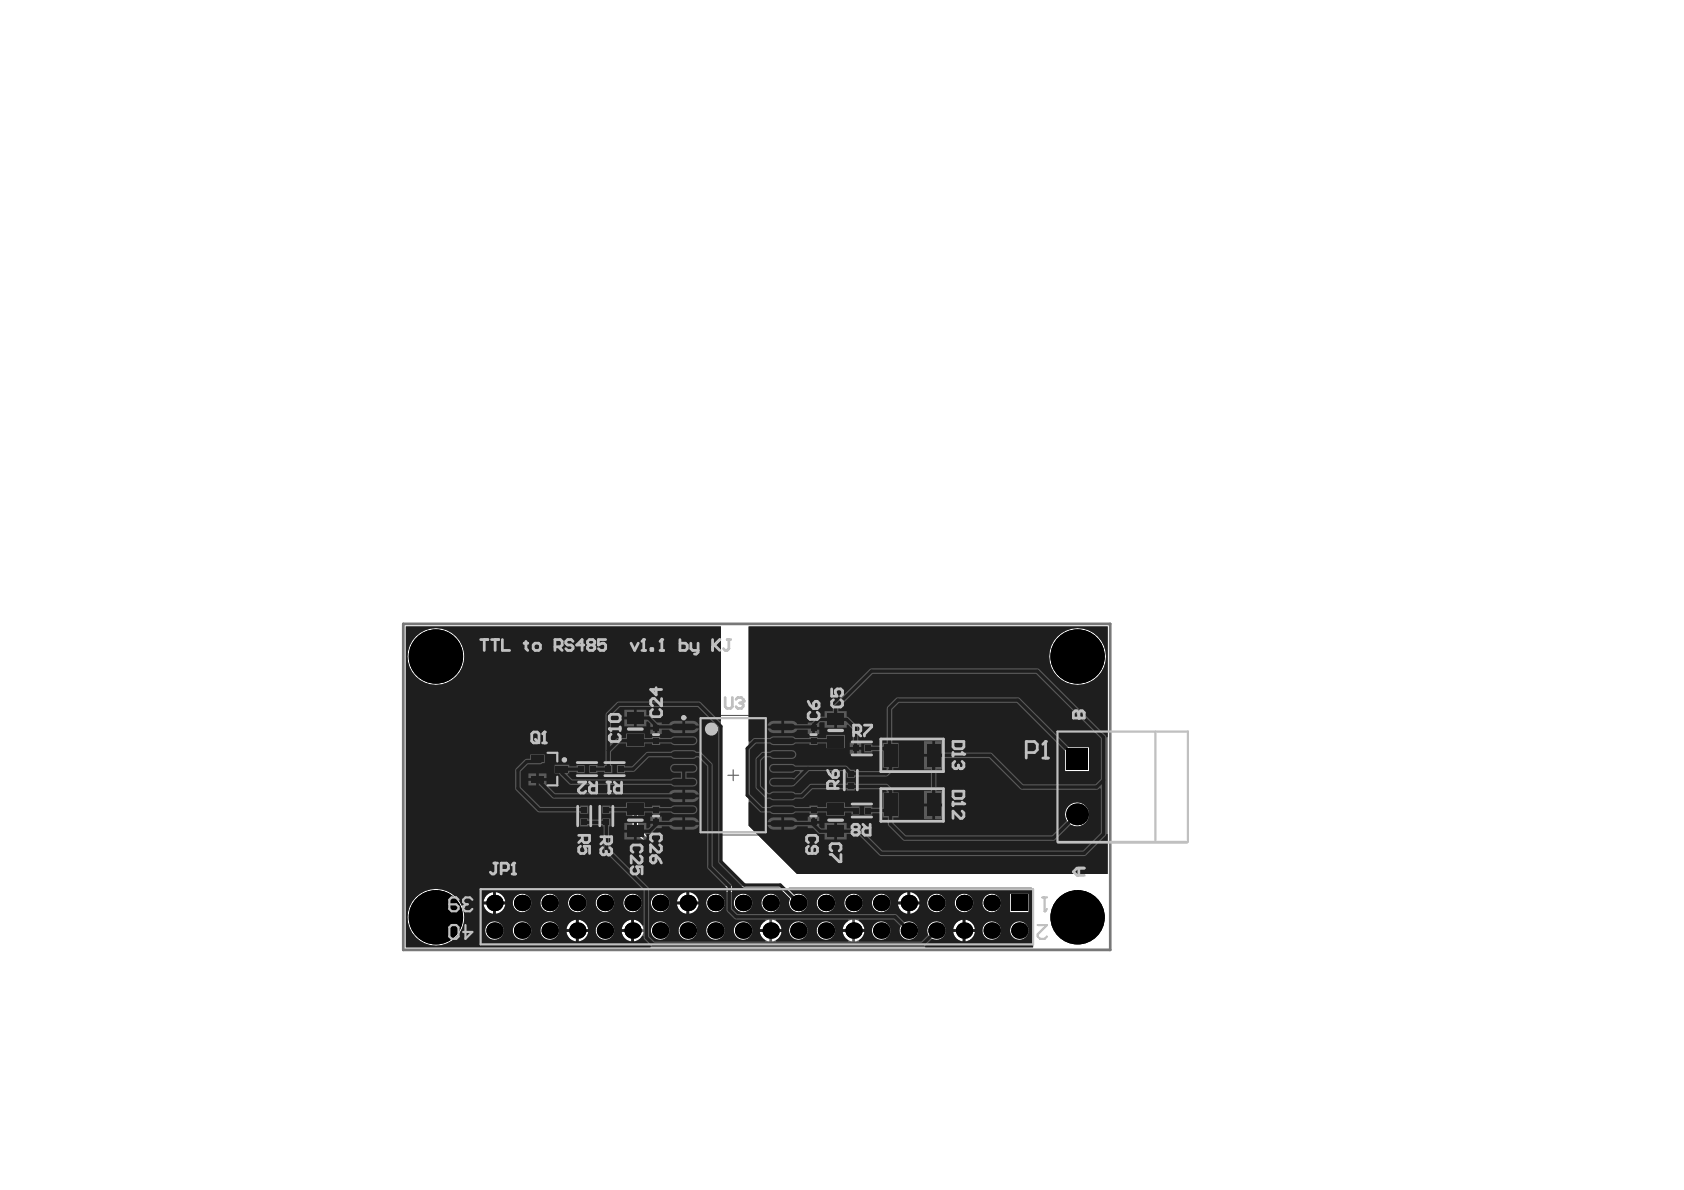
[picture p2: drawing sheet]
<svg xmlns="http://www.w3.org/2000/svg" width="297mm" height="210mm" viewBox="0 0 297 210" stroke-linecap="round" stroke-linejoin="round" font-family="sans-serif">
<g fill="none" stroke="#5a5a5a" stroke-width=".19">
<path d="M93.2 132.3h7.5v6.7h-7.5zM95.6 132.8h2.7v5.7h-2.7zM96 135.7h1.9M97 134.7v1.9M117.9 126.2h22.8v21.1h-22.8zM122.1 126.7h14.4v20.1h-14.4zM128.4 136.7h1.9M129.3 135.8v1.9"/>
<circle cx="123.9" cy="128.4" r=".96"/>
</g>
<path d="M71.1 110.1h124.7v57.4h-124.7z" fill="none" stroke="#787878" stroke-width=".49"/>
<g fill="#5a5a5a">
<path d="M132 110.5h63.4v43.7h-54.8l-8.6-8.6zM185.1 115.8a5 5 0 0 0 10 0 5 5 0 0 0-10 0zM187.9 131.8v4.2h4.2v-4.2zM187.9 143.6a2.13 2.13 0 0 0 4.2 0 2.13 2.13 0 0 0-4.2 0z"/>
<path d="M71.6 110.5h55.6v41.5l4.1 4.1-.1 .3h-8.2l-10.4-10.5v-3a.54 .54 0 0 0-.5-.7 .54 .54 0 0 0-.5 .7v3.2l.1 .4 10.9 10.8h15.6l1.2 1.2a1.64 1.64 0 0 0 1.2 2.4 1.64 1.64 0 0 0 1.8-1.9 1.64 1.64 0 0 0-2.3-1.2l-1-1v-.2h42.9l.2 .2v10.3h-110.6zM71.9 115.8a5 5 0 0 0 10 0 5 5 0 0 0-10 0zM87.5 157.4v1.6h1.6a1.86 1.86 0 0 0-1.6-1.6zM121.6 157.4v1.6h1.6a1.86 1.86 0 0 0-1.6-1.6zM160.5 157.4v1.6h1.7a1.86 1.86 0 0 0-1.7-1.6zM119.9 157.9l-.3 .4-.2 .7h1.7v-1.6l-.7 .2zM158.9 157.9l-.3 .4-.2 .7h1.7v-1.6l-.8 .2zM85.8 157.9l-.3 .4-.2 .7h1.7v-1.6l-.8 .2zM178.2 157.6v3.3h3.2v-3.3zM173.3 159.3a1.65 1.65 0 0 0 3.3 0 1.65 1.65 0 0 0-3.3 0zM168.4 159.3a1.65 1.65 0 0 0 3.3 0 1.65 1.65 0 0 0-3.3 0zM163.5 159.3a1.65 1.65 0 0 0 3.3 0 1.65 1.65 0 0 0-3.3 0zM153.8 159.3a1.65 1.65 0 0 0 3.3 0 1.65 1.65 0 0 0-3.3 0zM148.9 159.3a1.65 1.65 0 0 0 3.3 0 1.65 1.65 0 0 0-3.3 0zM144 159.3a1.65 1.65 0 0 0 3.3 0 1.65 1.65 0 0 0-3.3 0zM134.3 159.3a1.65 1.65 0 0 0 3.3 0 1.65 1.65 0 0 0-3.3 0zM129.4 159.3a1.65 1.65 0 0 0 3.3 0 1.65 1.65 0 0 0-3.3 0zM124.6 159.3a1.64 1.64 0 0 0 3.2 0 1.64 1.64 0 0 0-3.2 0zM114.8 159.3a1.65 1.65 0 0 0 3.3 0 1.65 1.65 0 0 0-3.3 0zM109.9 159.3a1.65 1.65 0 0 0 3.3 0 1.65 1.65 0 0 0-3.3 0zM105.1 159.3a1.64 1.64 0 0 0 3.2 0 1.64 1.64 0 0 0-3.2 0zM100.2 159.3a1.65 1.65 0 0 0 3.3 0 1.65 1.65 0 0 0-3.3 0zM95.3 159.3a1.65 1.65 0 0 0 3.3 0 1.65 1.65 0 0 0-3.3 0zM90.4 159.3a1.65 1.65 0 0 0 3.3 0 1.65 1.65 0 0 0-3.3 0zM158.4 159.5a1.87 1.87 0 0 0 1.7 1.7v-1.7zM119.4 159.5a1.87 1.87 0 0 0 1.7 1.7v-1.7zM87.5 159.5v1.7a1.86 1.86 0 0 0 1.6-1.7zM85.3 159.5a1.87 1.87 0 0 0 1.7 1.7v-1.7zM160.5 159.5v1.7a1.86 1.86 0 0 0 1.7-1.7zM121.6 159.5v1.7a1.86 1.86 0 0 0 1.6-1.7zM111.8 162.2v1.7h1.7a1.86 1.86 0 0 0-1.7-1.7zM102.1 162.2v1.7h1.6a1.86 1.86 0 0 0-1.6-1.7zM170.3 162.2v1.7h1.7a1.86 1.86 0 0 0-1.7-1.7zM150.8 162.2v1.7h1.7a1.86 1.86 0 0 0-1.7-1.7zM136.2 162.2v1.7h1.7a1.86 1.86 0 0 0-1.7-1.7zM168.7 162.8l-.3 .4-.3 .7h1.7v-1.7l-.7 .3zM149.2 162.8l-.3 .4-.3 .7h1.7v-1.7l-.7 .3zM134.6 162.8l-.3 .4-.3 .7h1.7v-1.7l-.7 .3zM110.2 162.8l-.3 .4-.2 .7h1.6v-1.7l-.7 .3zM100.5 162.8l-.3 .4-.3 .7h1.7v-1.7l-.7 .3zM178.2 164.1a1.64 1.64 0 0 0 3.2 0 1.64 1.64 0 0 0-3.2 0zM173.3 164.1a1.65 1.65 0 0 0 3.3 0 1.65 1.65 0 0 0-3.3 0zM163.5 164.1a1.65 1.65 0 0 0 3.3 0 1.65 1.65 0 0 0-3.3 0zM158.7 164.1a1.64 1.64 0 0 0 3.2 0 1.64 1.64 0 0 0-3.2 0zM153.8 164.1a1.65 1.65 0 0 0 3.3 0 1.65 1.65 0 0 0-3.3 0zM144 164.1a1.65 1.65 0 0 0 3.3 0 1.65 1.65 0 0 0-3.3 0zM139.2 164.1a1.65 1.65 0 0 0 3.3 0 1.65 1.65 0 0 0-3.3 0zM129.4 164.1a1.65 1.65 0 0 0 3.3 0 1.65 1.65 0 0 0-3.3 0zM124.6 164.1a1.64 1.64 0 0 0 3.2 0 1.64 1.64 0 0 0-3.2 0zM119.7 164.1a1.65 1.65 0 0 0 3.3 0 1.65 1.65 0 0 0-3.3 0zM114.8 164.1a1.65 1.65 0 0 0 3.3 0 1.65 1.65 0 0 0-3.3 0zM105.1 164.1a1.64 1.64 0 0 0 3.2 0 1.64 1.64 0 0 0-3.2 0zM95.3 164.1a1.65 1.65 0 0 0 3.3 0 1.65 1.65 0 0 0-3.3 0zM90.4 164.1a1.65 1.65 0 0 0 3.3 0 1.65 1.65 0 0 0-3.3 0zM85.6 164.1a1.65 1.65 0 0 0 3.3 0 1.65 1.65 0 0 0-3.3 0zM168.1 164.4a1.87 1.87 0 0 0 1.7 1.7v-1.7zM148.6 164.4a1.87 1.87 0 0 0 1.7 1.7v-1.7zM134 164.4a1.87 1.87 0 0 0 1.7 1.7v-1.7zM111.8 164.4v1.7a1.86 1.86 0 0 0 1.7-1.7zM102.1 164.4v1.7a1.86 1.86 0 0 0 1.6-1.7zM109.7 164.4a1.87 1.87 0 0 0 1.6 1.7v-1.7zM99.9 164.4a1.87 1.87 0 0 0 1.7 1.7v-1.7zM170.3 164.4v1.7a1.86 1.86 0 0 0 1.7-1.7zM150.8 164.4v1.7a1.86 1.86 0 0 0 1.7-1.7zM136.2 164.4v1.7a1.86 1.86 0 0 0 1.7-1.7zM71.9 161.8a5 5 0 0 0 10 0 5 5 0 0 0-10 0z"/>
</g>
<path d="M112.1 142.7v3.4l10.7 10.7h15.6l2.4 2.5" fill="none" stroke="#5a5a5a" stroke-width=".58"/>
<g fill="#000">
<circle cx="76.9" cy="115.8" r="4.8"/>
<circle cx="190.1" cy="115.8" r="4.8"/>
<circle cx="87.2" cy="159.3" r="1.44"/>
<circle cx="92.1" cy="159.3" r="1.44"/>
<circle cx="97" cy="159.3" r="1.44"/>
<circle cx="101.8" cy="159.3" r="1.44"/>
<circle cx="106.7" cy="159.3" r="1.44"/>
<circle cx="111.6" cy="159.3" r="1.44"/>
<circle cx="112.1" cy="142.7" r=".34"/>
<circle cx="116.5" cy="159.3" r="1.44"/>
<circle cx="121.3" cy="159.3" r="1.44"/>
<circle cx="126.2" cy="159.3" r="1.44"/>
<circle cx="131.1" cy="159.3" r="1.44"/>
<circle cx="135.9" cy="159.3" r="1.44"/>
<circle cx="140.8" cy="159.3" r="1.44"/>
<circle cx="145.7" cy="159.3" r="1.44"/>
<circle cx="150.6" cy="159.3" r="1.44"/>
<circle cx="155.4" cy="159.3" r="1.44"/>
<circle cx="160.3" cy="159.3" r="1.44"/>
<circle cx="165.2" cy="159.3" r="1.44"/>
<circle cx="170.1" cy="159.3" r="1.44"/>
<circle cx="174.9" cy="159.3" r="1.44"/>
<circle cx="190" cy="143.6" r="1.92"/>
<circle cx="76.9" cy="161.8" r="4.8"/>
<circle cx="87.2" cy="164.1" r="1.44"/>
<circle cx="92.1" cy="164.1" r="1.44"/>
<circle cx="97" cy="164.1" r="1.44"/>
<circle cx="101.8" cy="164.1" r="1.44"/>
<circle cx="106.7" cy="164.1" r="1.44"/>
<circle cx="111.6" cy="164.1" r="1.44"/>
<circle cx="116.5" cy="164.1" r="1.44"/>
<circle cx="121.3" cy="164.1" r="1.44"/>
<circle cx="126.2" cy="164.1" r="1.44"/>
<circle cx="131.1" cy="164.1" r="1.44"/>
<circle cx="135.9" cy="164.1" r="1.44"/>
<circle cx="140.8" cy="164.1" r="1.44"/>
<circle cx="145.7" cy="164.1" r="1.44"/>
<circle cx="150.6" cy="164.1" r="1.44"/>
<circle cx="155.4" cy="164.1" r="1.44"/>
<circle cx="160.3" cy="164.1" r="1.44"/>
<circle cx="165.2" cy="164.1" r="1.44"/>
<circle cx="170.1" cy="164.1" r="1.44"/>
<circle cx="174.9" cy="164.1" r="1.44"/>
<circle cx="179.8" cy="164.1" r="1.44"/>
<circle cx="190.1" cy="161.8" r="4.8"/>
</g>
<g fill="#000">
<path d="M188.1 132h3.8v3.8h-3.8z" fill-rule="evenodd"/>
<path d="M178.4 157.8h2.8v2.9h-2.8z" fill-rule="evenodd"/>
</g>
<g fill="#1e1e1e">
<path d="M132 110.5h63.4v19.6h-.3l-.1-.4-11.7-11.7-.3-.1h-29.5l-6.5 6.5-.1 .3v.7h-1.5v1h-1.1l-1.1 1h-.7v.3h-1.9l-.5-.5-1.8-.1v2.2l1.8-.1 .5-.5h1.9v.8h.8v-1h.2v-.3h1v-.6l.2-.2h.7v1h1.7v-1.5h.5v1.5h1.7v-.5l.3-.1 .8 .9v2.3h-.5v.8h2v-.8h-.5v-2.7l-1.7-1.7-.4-.2v-1h-1.4v-.5l6-6h28.9l11.4 11.4v7.1l-1 .9h-12.7l-5.6-5.5-8.5-.1v-2h-1.5v2.5h-.2v.3h-1.7v2.2h1.2v3.8h-1.2v2.2h3.4v-2.2h-1.2v-3.8h1.2v-2h8.1l5.4 5.5 .4 .1h13.1l.5-.3 .3 .1v7.8l-3.2 3.1h-35.4l-3.9-3.8-2.4-.1v-.9h-1.7v2.9h1.7v-1h2l3.8 3.8 .3 .1h35.8l.4-.1 3.4-3.5 .1-.3h.3v7.1h-54.8l-8.6-8.6v-4.1l.3-.1 1.9 1.9h1.6l.6 .3h3.3l.6-.3h2.5v.2h1.4v-.2h1.5v.6h3.3v-.6h1.2v.4h1.4v-1.5l-2.6 .1v-.7h-3.3v.7h-1.5v-.2h-1.4v.2h-2.5l-.6-.3h-3.3l-.6 .3h-1.3l-2.2-2.2v-7.9l1.1-1.1h2.4l.6 .3h3.3l.6-.3h2.5v.3h1.4v-.3h1.5v.9h3.3v-2.4h-3.3v.6h-1.5v-.2h-1.4v.2h-2.5l-.6-.3h-3.3l-.6 .3h-2.8l-.7 .7-.3-.1zM185.1 115.8a5 5 0 0 0 10 0 5 5 0 0 0-10 0zM135.7 127.5l-.3 .5h2.4v-.9h-1.4zM135.4 128.5a1.03 1.03 0 0 0 1 .8h1.4v-.8zM143.7 128.7v.8h.8v-.8zM163 130.7v2.3h1.4v-2.3zM151.1 132.3v.7h.8v-.7zM149.9 132.3v.7h.8v-.7zM133.4 133.6l-.1 .4v5l1.7 1.7 .8 .2 .3 .2 3.6 .1 .6-.3 1.3-.1 1.7-1.6h6.1v.2h1.4v-.2h5.3l.3 .3-.1 .3h-.6v2.7h-1.8v-.3h-1.5v1.5h1.5v-.2h1.8v.7h.9v1.2l.1 .3 2.7 2.6h26.4l.3-.1 2.8-2.7a2.12 2.12 0 0 0 3.2-1.5 2.12 2.12 0 0 0-2.5-2.4 2.12 2.12 0 0 0-1.4 3.2l-2.6 2.5h-25.8l-2.2-2.1v-1h.9v-4.4h-.9l-.2-.6-.9-.9-5.7-.1v-.2h-1.4v.2h-6.3l-.3 .2-1.6 1.5h-.9l-.6-.3h-3.3l-.6 .3h-.3l-1.3-1.3v-4.4l.6-.6a2.5 2.5 0 0 1 1.6 .3h3.3a.78 .78 0 0 0 .8-.8 .78 .78 0 0 0-.8-.8h-3.3l-.6 .3h-1.4zM135.9 135a.78 .78 0 0 0-.2 .8 .78 .78 0 0 0 .7 .5h3.3l.6-.3h.7l.1 .2-1 1.1-.4-.1h-3.3a.78 .78 0 0 0-.8 .8 .78 .78 0 0 0 .8 .7h3.6l2.7-2.7h6.2l.5 .5v.7h1.4v-.2l5.7-.1 .9-.8 .2-.7h.9v-4.4h-1.1v-5.8l1.2-1.2h20.8l8.5 8.5v3.5h4.2v-4.2h-3.5l-8.9-8.8h-21.3l-.4 .1-1.6 1.7v6.2h-.7v.5h-1.8v-.2h-1.5v1.4h1.5v-.2h1.8v2.9h.6l.1 .3-.3 .3h-5.3v-.2h-.8l-.5-.6-.4-.2h-8.8l-.6-.3h-3.3zM164.9 142.2v2.3h1.5v-2.3zM163 142.2v2.3h1.4v-2.3zM138.3 144.2v2.1h1.8l.5-.5h1.9v.3h.9l1.1 1h.9v1h1.7v-2.9h-1.7v.9h-.6l-.3-.3v-.5h-1v-.2h-.2v-1.1h-.8v.8h-1.9l-.5-.5zM143.7 144v.8h.8v-.8zM135.7 144.5l-.3 .5h2.4v-.8h-1.4zM135.4 145.5a1.03 1.03 0 0 0 1 .8h1.4v-.8z"/>
<path d="M71.6 110.5h55.6v16.6l-.3 .1-3.3-3.3-.3-.2-14.3 .1-2.1 1.9-.1 .4v8.8h-.2v.3h-1.2v-.3h-1.5v1.5h1.5v-.2h1.2v.2h1.4v-1.5h-.2v-2.3l1.4-1.5h1.2v.6h3.3v-.6h1.3v.3h1.4v-.3h2l.6 .3h3.2a.78 .78 0 0 0 .8-.7 .78 .78 0 0 0-.8-.8h-3.2l-.6 .3h-2v-.2h-1.4v.2h-1.3v-.8h-3.3v.8h-1.6l-.8 .8-.2-.1v-4.6l1.5-1.6h13.8l3.6 3.6v23.9l4.4 4.4h6.3l2 1.9a1.64 1.64 0 0 0 1.2 2.4 1.64 1.64 0 0 0 1.8-1.9 1.64 1.64 0 0 0-2.3-1.2l-1-1v-.2h42.9l.2 .2v10.3h-19l-.1-.2 1.3-1.3a1.64 1.64 0 0 0 2.4-1.2 1.64 1.64 0 0 0-1.9-1.9 1.64 1.64 0 0 0-1.2 2.4l-1.2 1.2h-11v-.3a1.84 1.84 0 0 0 1-1.4h-3.9a1.83 1.83 0 0 0 1 1.4v.3h-12.7v-.3a1.84 1.84 0 0 0 1-1.4h-3.9a1.83 1.83 0 0 0 1 1.4v.3h-19.6l-.9-.9v-8.5l-7.1-7.1v-3.8h.3v-1.5h-1.5v.3h-2.4v-.3h-1.5v1.5h1.5v-.3h2.4v.3h.3v4.2l7 7v6.2h-.2a1.84 1.84 0 0 0-1.5-1v3.9a1.84 1.84 0 0 0 1.5-1h.2l.2 .6 1.1 1.2-.1 .2h-43.1zM71.9 115.8a5 5 0 0 0 10 0 5 5 0 0 0-10 0zM110.1 125.2v1.2h1.7v-1.2zM120.8 127.1v.9h2.5a1.03 1.03 0 0 0-1.1-.9zM110.1 126.9v1.2h1.7v-1.2zM120.8 128.5v.8h1.4a1.03 1.03 0 0 0 1.1-.8zM112.3 125.2v2.9h1.7v-.8l.3-.1 .4 .5v.5h1v.3h.3v1h.7v-.8h1.3l.6 .5 .4 .1h1.4v-2.2h-1.4l-.4 .1-.6 .5h-1.3v-.3h-.8l-1.2-1.1-.7-.1v-1zM114.7 128.7v.8h.8v-.8zM97.8 134.9v1.5h.8l.2 .3 1.6 1.6 .3 .1h17.7l.6 .3h3.2a.78 .78 0 0 0 .8-.7 .78 .78 0 0 0-.8-.8h-1.1v-.9h1.1a.78 .78 0 0 0 .8-.8 .78 .78 0 0 0-.8-.8h-3.2a.78 .78 0 0 0-.8 .8 .78 .78 0 0 0 .8 .8h1.1v.9h-1.1l-.6 .3h-17.5l-.8-.8 .1-.3h.2v-.2h1.3v.2h1.4v-1.5h-1.4v.3h-1.3v-.3zM95 136.4v.8h1.4v-.8zM93.2 136.4v.8h1.4v-.8zM93.2 137.7v.8h1.4v-.8zM120.8 139.3v.9h2.5a1.03 1.03 0 0 0-1.1-.9zM120.8 140.6v.9h1.4a1.03 1.03 0 0 0 1.1-.9zM95 137.7v.8l2.4 2.2 .3 .2h20.3l.6 .5 1.8 .1v-2.2l-1.8 .1-.6 .5h-20.1l-1.5-1.5v-.7zM106.2 142.1v1.4h1.5v-.2h2.7v.6h3.3v-.6h1.3v.2h1.4v-.2h2l.6 .3h3.2a.78 .78 0 0 0 .8-.8 .78 .78 0 0 0-.8-.8h-3.2l-.6 .3h-2v-.2h-1.4v.2h-1.3v-.7h-3.3v.7h-2.7v-.2zM91 135.5l-.1 .4v3.3l4 4.1h7.4v.2h1.5v-1.4h-1.5v.2h-7l-3.5-3.4v-2.8l1.3-1.3h2.2l.4-.2h.4v-1.5h-2.6v.7h-.6l-.3 .2zM114.7 144v.8h.8v-.8zM120.8 144.2v.8h2.5a1.03 1.03 0 0 0-1.1-.8zM112.3 145.2v2.9h1.7v-1h.8l1-1h.9v-.3h1.3l.6 .5h.4h1.4v-2.1h-1.4l-.4 .1-.6 .5h-1.3v-.8h-.7v1.1h-.3v.2h-1v.5l-.3 .3h-.4v-.9zM120.8 145.5v.8h1.4a1.03 1.03 0 0 0 1.1-.8zM110.1 145.2v1.2h1.7v-1.2zM110.1 146.9v1.2h1.7v-1.2zM87.5 157.4v1.6h1.6a1.86 1.86 0 0 0-1.6-1.6zM121.6 157.4v1.6h1.6a1.86 1.86 0 0 0-1.6-1.6zM160.5 157.4v1.6h1.7a1.86 1.86 0 0 0-1.7-1.6zM119.9 157.9l-.3 .4-.2 .7h1.7v-1.6l-.7 .2zM158.9 157.9l-.3 .4-.2 .7h1.7v-1.6l-.8 .2zM85.8 157.9l-.3 .4-.2 .7h1.7v-1.6l-.8 .2zM178.2 157.6v3.3h3.2v-3.3zM173.3 159.3a1.65 1.65 0 0 0 3.3 0 1.65 1.65 0 0 0-3.3 0zM168.4 159.3a1.65 1.65 0 0 0 3.3 0 1.65 1.65 0 0 0-3.3 0zM163.5 159.3a1.65 1.65 0 0 0 3.3 0 1.65 1.65 0 0 0-3.3 0zM153.8 159.3a1.65 1.65 0 0 0 3.3 0 1.65 1.65 0 0 0-3.3 0zM148.9 159.3a1.65 1.65 0 0 0 3.3 0 1.65 1.65 0 0 0-3.3 0zM144 159.3a1.65 1.65 0 0 0 3.3 0 1.65 1.65 0 0 0-3.3 0zM134.3 159.3a1.65 1.65 0 0 0 3.3 0 1.65 1.65 0 0 0-3.3 0zM129.4 159.3a1.65 1.65 0 0 0 3.3 0 1.65 1.65 0 0 0-3.3 0zM124.6 159.3a1.64 1.64 0 0 0 3.2 0 1.64 1.64 0 0 0-3.2 0zM114.8 159.3a1.65 1.65 0 0 0 3.3 0 1.65 1.65 0 0 0-3.3 0zM109.9 159.3a1.65 1.65 0 0 0 3.3 0 1.65 1.65 0 0 0-3.3 0zM105.1 159.3a1.64 1.64 0 0 0 3.2 0 1.64 1.64 0 0 0-3.2 0zM100.2 159.3a1.65 1.65 0 0 0 3.3 0 1.65 1.65 0 0 0-3.3 0zM95.3 159.3a1.65 1.65 0 0 0 3.3 0 1.65 1.65 0 0 0-3.3 0zM90.4 159.3a1.65 1.65 0 0 0 3.3 0 1.65 1.65 0 0 0-3.3 0zM158.4 159.5a1.87 1.87 0 0 0 1.7 1.7v-1.7zM119.4 159.5a1.87 1.87 0 0 0 1.7 1.7v-1.7zM87.5 159.5v1.7a1.86 1.86 0 0 0 1.6-1.7zM85.3 159.5a1.87 1.87 0 0 0 1.7 1.7v-1.7zM160.5 159.5v1.7a1.86 1.86 0 0 0 1.7-1.7zM121.6 159.5v1.7a1.86 1.86 0 0 0 1.6-1.7zM102.1 162.2v1.7h1.6a1.86 1.86 0 0 0-1.6-1.7zM170.3 162.2v1.7h1.7a1.86 1.86 0 0 0-1.7-1.7zM168.7 162.8l-.3 .4-.3 .7h1.7v-1.7l-.7 .3zM110.2 162.8l-.3 .4-.2 .7h1.6v-1.7l-.7 .3zM100.5 162.8l-.3 .4-.3 .7h1.7v-1.7l-.7 .3zM178.2 164.1a1.64 1.64 0 0 0 3.2 0 1.64 1.64 0 0 0-3.2 0zM173.3 164.1a1.65 1.65 0 0 0 3.3 0 1.65 1.65 0 0 0-3.3 0zM108.8 134.9v1.5h1.5v-.2l1.6-.1 2.6-2.5h3.9l.6 .3h3.2l.6-.3h.4l1.5 1.5 .1 18 3.3 3.5 .1 4.1 1.3 1.4 .4 .1h5.1v.2a1.84 1.84 0 0 0-1 1.5h3.9a1.83 1.83 0 0 0-1-1.5v-.2h12.7v.2a1.84 1.84 0 0 0-1 1.5h3.9a1.83 1.83 0 0 0-1-1.5v-.2h6.2l1.2 1.2a1.64 1.64 0 0 0 1.1 2.4 1.64 1.64 0 0 0 1.9-1.9 1.64 1.64 0 0 0-2.4-1.2l-1.3-1.3-.3-.2h-27.8l-1-.9v-4.1l-3.4-3.5v-17.8l-.1-.3-2-2h-.8l-.6-.3h-3.2l-.6 .3h-4.3l-2.6 2.6h-1.2v-.3zM153.8 164.1a1.65 1.65 0 0 0 3.3 0 1.65 1.65 0 0 0-3.3 0zM144 164.1a1.65 1.65 0 0 0 3.3 0 1.65 1.65 0 0 0-3.3 0zM139.2 164.1a1.65 1.65 0 0 0 3.3 0 1.65 1.65 0 0 0-3.3 0zM129.4 164.1a1.65 1.65 0 0 0 3.3 0 1.65 1.65 0 0 0-3.3 0zM124.6 164.1a1.64 1.64 0 0 0 3.2 0 1.64 1.64 0 0 0-3.2 0zM119.7 164.1a1.65 1.65 0 0 0 3.3 0 1.65 1.65 0 0 0-3.3 0zM114.8 164.1a1.65 1.65 0 0 0 3.3 0 1.65 1.65 0 0 0-3.3 0zM105.1 164.1a1.64 1.64 0 0 0 3.2 0 1.64 1.64 0 0 0-3.2 0zM95.3 164.1a1.65 1.65 0 0 0 3.3 0 1.65 1.65 0 0 0-3.3 0zM90.4 164.1a1.65 1.65 0 0 0 3.3 0 1.65 1.65 0 0 0-3.3 0zM85.6 164.1a1.65 1.65 0 0 0 3.3 0 1.65 1.65 0 0 0-3.3 0zM168.1 164.4a1.87 1.87 0 0 0 1.7 1.7v-1.7zM102.1 164.4v1.7a1.86 1.86 0 0 0 1.6-1.7zM109.7 164.4a1.87 1.87 0 0 0 1.6 1.7v-1.7zM99.9 164.4a1.87 1.87 0 0 0 1.7 1.7v-1.7zM170.3 164.4v1.7a1.86 1.86 0 0 0 1.7-1.7zM71.9 161.8a5 5 0 0 0 10 0 5 5 0 0 0-10 0z"/>
</g>
<g fill="none" stroke="#1e1e1e" stroke-width=".58">
<path d="M94.8 137.5l2.9 2.9h22.9M95.3 134.3h-2.4l-1.5 1.6v3.2l3.7 3.7h8M104.7 135.7h2.6v-9.6l1.8-1.9h14.2l3.9 3.9v23.9l4.1 4.1h6.3l3.2 3.2M109.5 135.7h2.2l2.6-2.6h9.1l1.8 1.8v18l3.4 3.5v4.1l1.3 1.2h28l2.4 2.4M112.1 126.7h2.3l1.6 1.5h4.6M120.6 135.5v2.5h-19.9l-1.6-1.6v-.7h3.3M120.6 130.7h-11.6l-1.7 1.7M138.1 133.1h-3.5l-.9 .9v4.8l1.6 1.6h6.1l1.7-1.7h13.2l.8 .8v5.9l2.5 2.4h26.2l4.2-4.2M138.1 128.2h5.2l.2 .3v-.6l1-1h4.8l1.6 1.6v3.5M142.5 135.5l-2.4 2.5h-2M147.4 126.9v-2.2l6.3-6.3h29.3l11.7 11.7v17l-3.5 3.4h-35.8l-3.9-3.9h-6.9l-1.3-1.3h-5.2M148.3 130.7h-15.1l-1.4 1.3v8.3l2.5 2.5h16.5l.1 .2"/>
<path d="M153.1 132h2.8l1 1M156.9 133l.2 .2v2.5l-.8 .8h-6.2l-1-1h-11M156.9 133v-8l1.5-1.5h21.2l10.4 10.4M194.7 137.6l-1.3 1.2h-13.1l-5.6-5.6h-10v8.8M103.1 145.1h3.8v4.7l7.1 7v8.6l1.2 1.2h47.5l2.5-2.5M106.9 142.8h13.7M112.1 142.8h.1M120.6 145.3h-4.7l-1.3 1.3h-2.5M157.1 142l-1 1h-3"/>
</g>
<g fill="#000">
<circle cx="76.9" cy="115.8" r="4.8"/>
<circle cx="190.1" cy="115.8" r="4.8"/>
<circle cx="87.2" cy="159.3" r="1.44"/>
<circle cx="92.1" cy="159.3" r="1.44"/>
<circle cx="97" cy="159.3" r="1.44"/>
<circle cx="101.8" cy="159.3" r="1.44"/>
<circle cx="106.7" cy="159.3" r="1.44"/>
<circle cx="111.6" cy="159.3" r="1.44"/>
<circle cx="112.1" cy="142.7" r=".34"/>
<circle cx="116.5" cy="159.3" r="1.44"/>
<circle cx="121.3" cy="159.3" r="1.44"/>
<circle cx="126.2" cy="159.3" r="1.44"/>
<circle cx="131.1" cy="159.3" r="1.44"/>
<circle cx="135.9" cy="159.3" r="1.44"/>
<circle cx="140.8" cy="159.3" r="1.44"/>
<circle cx="145.7" cy="159.3" r="1.44"/>
<circle cx="150.6" cy="159.3" r="1.44"/>
<circle cx="155.4" cy="159.3" r="1.44"/>
<circle cx="160.3" cy="159.3" r="1.44"/>
<circle cx="165.2" cy="159.3" r="1.44"/>
<circle cx="170.1" cy="159.3" r="1.44"/>
<circle cx="174.9" cy="159.3" r="1.44"/>
<circle cx="190" cy="143.6" r="1.92"/>
<circle cx="76.9" cy="161.8" r="4.8"/>
<circle cx="87.2" cy="164.1" r="1.44"/>
<circle cx="92.1" cy="164.1" r="1.44"/>
<circle cx="97" cy="164.1" r="1.44"/>
<circle cx="101.8" cy="164.1" r="1.44"/>
<circle cx="106.7" cy="164.1" r="1.44"/>
<circle cx="111.6" cy="164.1" r="1.44"/>
<circle cx="116.5" cy="164.1" r="1.44"/>
<circle cx="121.3" cy="164.1" r="1.44"/>
<circle cx="126.2" cy="164.1" r="1.44"/>
<circle cx="131.1" cy="164.1" r="1.44"/>
<circle cx="135.9" cy="164.1" r="1.44"/>
<circle cx="140.8" cy="164.1" r="1.44"/>
<circle cx="145.7" cy="164.1" r="1.44"/>
<circle cx="150.6" cy="164.1" r="1.44"/>
<circle cx="155.4" cy="164.1" r="1.44"/>
<circle cx="160.3" cy="164.1" r="1.44"/>
<circle cx="165.2" cy="164.1" r="1.44"/>
<circle cx="170.1" cy="164.1" r="1.44"/>
<circle cx="174.9" cy="164.1" r="1.44"/>
<circle cx="179.8" cy="164.1" r="1.44"/>
<circle cx="190.1" cy="161.8" r="4.8"/>
</g>
<g fill="#000">
<path d="M188.1 132h3.8v3.8h-3.8z" fill-rule="evenodd"/>
<path d="M178.4 157.8h2.8v2.9h-2.8z" fill-rule="evenodd"/>
</g>
<g fill="#1e1e1e">
<path d="M98 135.1h2.2v1.1h-2.2z" fill-rule="evenodd"/>
<path d="M102.5 142.3h1.1v1h-1.1z" fill-rule="evenodd"/>
<path d="M104.1 135.1h1.1v1.1h-1.1z" fill-rule="evenodd"/>
<path d="M101.9 135.1h1v1.1h-1z" fill-rule="evenodd"/>
<path d="M106.4 142.3h1.1v1h-1.1z" fill-rule="evenodd"/>
<path d="M106.8 135.1h1v1.1h-1z" fill-rule="evenodd"/>
<path d="M115.2 142.3h1v1h-1z" fill-rule="evenodd"/>
<path d="M115.2 127.9h1v1.1h-1z" fill-rule="evenodd"/>
<path d="M143 142.3h1v1h-1z" fill-rule="evenodd"/>
<path d="M143 127.9h1v1.1h-1z" fill-rule="evenodd"/>
<path d="M150.4 142.4h1v1.1h-1z" fill-rule="evenodd"/>
<path d="M149.5 138.2h1.1v1.1h-1.1z" fill-rule="evenodd"/>
<path d="M149.5 136h1.1v1h-1.1z" fill-rule="evenodd"/>
<path d="M150.4 131.5h1v1h-1z" fill-rule="evenodd"/>
<path d="M152.6 142.4h1.1v1.1h-1.1z" fill-rule="evenodd"/>
<path d="M152.6 131.5h1.1v1h-1.1z" fill-rule="evenodd"/>
<path d="M102.5 144.5h1.1v1.1h-1.1z" fill-rule="evenodd"/>
<path d="M106.4 144.5h1.1v1.1h-1.1z" fill-rule="evenodd"/>
<path d="M115.2 144.5h1v1.1h-1z" fill-rule="evenodd"/>
<path d="M115.2 130.2h1v1h-1z" fill-rule="evenodd"/>
<path d="M143 144.5h1v1.1h-1z" fill-rule="evenodd"/>
<path d="M143 130.2h1v1h-1z" fill-rule="evenodd"/>
<path d="M109 135.1h1.1v1.1h-1.1z" fill-rule="evenodd"/>
</g>
<g fill="none" stroke="#1e1e1e" stroke-width="1.2">
<path d="M119 135.5h3.2M119 133.1h3.2M119 128.2h3.2M119 130.7h3.2M119 138h3.2M136.4 135.5h3.3M136.4 133.1h3.3M136.4 128.2h3.3M136.4 130.7h3.3M136.4 138h3.3M119 142.8h3.2M119 140.4h3.2"/>
<path d="M119 145.3h3.2M136.4 142.8h3.3M136.4 140.4h3.3M136.4 145.3h3.3"/>
</g>
<g fill="#1e1e1e">
<path d="M145.9 141.7h3v2h-3z" fill-rule="evenodd"/>
<path d="M145.9 145.6h3v2h-3z" fill-rule="evenodd"/>
<path d="M145.9 129.8h3v2h-3z" fill-rule="evenodd"/>
<path d="M145.9 125.9h3v2h-3z" fill-rule="evenodd"/>
<path d="M163.5 131.2h2.4v4h-2.4z" fill-rule="evenodd"/>
<path d="M163.5 140h2.4v4h-2.4z" fill-rule="evenodd"/>
<path d="M110.6 141.7h2.9v2h-2.9z" fill-rule="evenodd"/>
<path d="M110.6 145.6h2.9v2h-2.9z" fill-rule="evenodd"/>
<path d="M110.6 125.7h2.9v1.9h-2.9z" fill-rule="evenodd"/>
<path d="M110.6 129.6h2.9v1.9h-2.9z" fill-rule="evenodd"/>
<path d="M93.7 136.9h2.2v1.2h-2.2z" fill-rule="evenodd"/>
<path d="M93.7 133.3h2.2v1.1h-2.2z" fill-rule="evenodd"/>
<path d="M155.9 131.2h2.4v4h-2.4z" fill-rule="evenodd"/>
<path d="M155.9 140h2.4v4h-2.4z" fill-rule="evenodd"/>
</g>
<g fill="none" stroke="#c0c0c0" stroke-width=".49">
<path d="M101.8 134.5h3.5M101.8 136.8h3.5M106.7 134.5h3.4M106.7 136.8h3.4M115.2 129.6h1M143 129.6h1M148.9 135.9v3.4M150.3 133.2h3.4M150.3 130.9h3.4M151.2 135.9v3.4M155.4 130.4h11v5.7h-11zM155.4 139.1h11v5.8h-11z"/>
<path d="M101.9 142.2v3.5M104.2 142.2v3.5M105.8 142.2v3.5M108.1 142.2v3.5M115.2 143.9h1M143 143.9h1M150.3 144.1h3.4M150.3 141.8h3.4M186.6 148.6h22.8"/>
</g>
<path d="M96.6 132.8h1.7v1.5M98.3 137v1.5h-1.7M123.6 126.7h11.5v20.1h-11.5zM203.8 129v19.5M84.8 156.8h97.4v9.8h-97.4zM186.5 148.5v-19.5h23v19.5" fill="none" stroke="#c0c0c0" stroke-width=".38"/>
<path d="M110.9 128.6h2.4M146.2 128.8h2.4M110.9 144.7h2.4M146.2 144.7h2.4" fill="none" stroke="#c0c0c0" stroke-width=".58"/>
<path d="M183.9 158.3h.8M184.3 158.3v2.4" fill="none" stroke="#c0c0c0" stroke-width=".39"/>
<circle cx="184.3" cy="160.7" r=".19" fill="#c0c0c0"/>
<path d="M184.7 160.3l-.4 .4" fill="none" stroke="#c0c0c0" stroke-width=".39"/>
<g fill="none" stroke="#c0c0c0" stroke-width=".49">
<path d="M115.1 125.1l-.3 .4v.6l.3 .3h1.3l.3-.3v-.6l-.3-.4M115.7 121.3v1.3l-.9-1h1.9M116.7 123.2v1.3l-1.3-1.3h-.3l-.3 .3v.7l.3 .3M127.9 123v1.6l.3 .4h.7l.3-.4v-1.6M129.8 123.4l.3-.4h.7l.3 .4v.3M146 135.9l.3 .6 .6 .7M146.9 136.2l.3-.3h.4l.3 .3v.6l-.3 .4h-.7zM147.2 139.1v-1l-.3-.3h-.6l-.3 .3v1h1.9M147.9 137.8l-.7 .6M115.1 148.4l-.4-.3v-.7l.4-.3h1.2l.4 .3v.7l-.4 .3M115.1 150.9h.6v1l-.3 .3h-.3l-.4-.3v-.6zM115.7 150.9l.6 .7 .4 .6"/>
<path d="M116.3 149l.4 .3v.7l-.4 .3h-.3l-1.3-1.3v1.3"/>
</g>
<circle cx="131.1" cy="123.7" r=".24" fill="#c0c0c0"/>
<path d="M130.5 124h.3M130.8 124l.3 .3v.3l-.3 .4h-.7l-.3-.4M131.1 123.7l-.3 .3M87.1 152.2h.7M87.4 152.2v1.6l-.3 .4h-.3l-.3-.4M88.4 153.5h1l.3-.3v-.6l-.3-.4h-1v2M90.3 154.2h.7M90.6 152.2v2" fill="none" stroke="#c0c0c0" stroke-width=".49"/>
<circle cx="90.6" cy="152.2" r=".24" fill="#c0c0c0"/>
<path d="M90.6 152.2l-.3 .4M102.1 147.3h1.9v1l-.3 .3h-.7l-.3-.3v-1M102.4 149.3l-.3 .3v.6l.3 .3h.6l.4-.3v-.3l-.4-.6h1v1.2M102.7 148l-.6 .6M106 147.6h1.9v.9l-.3 .4h-.7l-.3-.4v-.9M106.6 148.2l-.6 .7M107.6 149.5l.3 .3v.7l-.3 .3h-.3" fill="none" stroke="#c0c0c0" stroke-width=".49"/>
<circle cx="107.3" cy="150.8" r=".24" fill="#c0c0c0"/>
<path d="M107.5 128.6h1.9M107.8 129.5l-.3 .3v.7l.3 .3h1.3l.3-.3v-.7l-.3-.3M109.4 128.2v.7M106.3 149.5l-.3 .3v.7l.3 .3h.3l.3-.3M106.9 150.5l.4 .3M106.9 150.1v.4" fill="none" stroke="#c0c0c0" stroke-width=".49"/>
<circle cx="107.5" cy="128.6" r=".24" fill="#c0c0c0"/>
<g fill="none" stroke="#c0c0c0" stroke-width=".49">
<path d="M107.5 128.6l.3 .3M107.5 126.3l.3-.3h1.3l.3 .3v.7l-.3 .3h-1.3l-.3-.3zM150.6 129.2h.9l.3-.3v-.7l-.3-.3h-.9v1.9M151.2 129.2l.6 .6M152.5 127.9h1.3v.3l-1.3 1.3v.3M168.1 130.8h1.9v1l-.3 .3h-1.3l-.3-.3zM168.1 132.7v.6M168.1 133h1.9M146.4 150.7h.3l1.3 1.3h.3v-1.3M146.7 150.1l-.3-.3v-.7l.3-.3h1.3l.3 .3v.7l-.3 .3M150.6 146.4l-.3 .3v.3l.3 .3h.6l.4-.3v-.3l-.4-.3M150.6 146.4l-.3-.4v-.3l.3-.3h.6l.4 .3v.3l-.4 .4"/>
<path d="M150.6 146.4h.6M152.2 145.4l.6 .6M153.5 145.4v1.9h-1l-.3-.3v-.6l.3-.4h1"/>
</g>
<circle cx="170" cy="133" r=".24" fill="#c0c0c0"/>
<path d="M169.7 132.7l.3 .3M169.7 134.3l.3 .3v.7l-.3 .3h-.3" fill="none" stroke="#c0c0c0" stroke-width=".49"/>
<circle cx="169.4" cy="135.6" r=".24" fill="#c0c0c0"/>
<path d="M168.4 134.3l-.3 .3v.7l.3 .3h.3l.4-.3M169.1 135.3l.3 .3M169.1 134.9v.4M181 132.7h1.5l.5-.4v-1l-.5-.5h-1.5v2.9M183.9 133.7h1M184.4 130.8v2.9" fill="none" stroke="#c0c0c0" stroke-width=".49"/>
<path d="M183 163.2h1.7l-1.7 1.6v.4l.5 .4h.8l.4-.4" fill="none" stroke="#c0c0c0" stroke-width=".39"/>
<circle cx="184.4" cy="130.8" r=".24" fill="#c0c0c0"/>
<path d="M102 138h1.3l-1.3 1.2v.4l.4 .3h.6l.3-.3M104 138l.6 .6M105.2 138v1.9h-.9l-.3-.3v-.7l.3-.3h.9M107.1 138h.6M107.4 138v1.9M108.4 138l.6 .6M109.6 138v1.9h-.9l-.3-.3v-.7l.3-.3h.9M184.4 130.8l-.5 .5" fill="none" stroke="#c0c0c0" stroke-width=".49"/>
<circle cx="107.4" cy="139.9" r=".24" fill="#c0c0c0"/>
<path d="M107.7 139.6l-.3 .3M146.7 121.5v1.3h1l-.4-.6v-.4l.4-.3h.6l.3 .3v.7l-.3 .3M147 123.4l-.3 .4v.6l.3 .3h1.3l.3-.3v-.6l-.3-.4M168.1 139.6h1.9v.9l-.3 .3h-1.3l-.3-.3zM168.1 141.5v.6M168.1 141.8h1.9" fill="none" stroke="#c0c0c0" stroke-width=".49"/>
<circle cx="170" cy="141.8" r=".24" fill="#c0c0c0"/>
<path d="M169.7 141.5l.3 .3M169.7 143.1l.3 .3v.6l-.3 .3h-.3l-1.3-1.2v1.2" fill="none" stroke="#c0c0c0" stroke-width=".49"/>
<path d="M81.7 159.9v.4l.4 .4h.8l.4-.4" fill="none" stroke="#c0c0c0" stroke-width=".39"/>
<circle cx="81.7" cy="159.9" r=".19" fill="#c0c0c0"/>
<path d="M80.9 158.7l-.4-.4h-.8l-.4 .4v1.6l.4 .4h.8l.4-.4v-.4l-.4-.4h-1.2M82.1 159.5l-.4 .4M82.1 159.5h.4M83.3 158.7l-.4-.4h-.8l-.4 .4v.4l.4 .4M79.3 163.6l.4-.4h.8l.4 .4v1.6l-.4 .4h-.8l-.4-.4zM82.1 163.2v2.4l1.2-1.2h-1.6" fill="none" stroke="#c0c0c0" stroke-width=".39"/>
<path d="M94.1 129.1h.7l.3 .3v1.3l-.3 .3h-.7l-.3-.3v-1.3zM94.4 130.4l.7 .6M95.7 131h.6M96 129.1v1.9M111.7 150.3l-.4-.3v-.6l.4-.3h1.2l.4 .3v.6l-.4 .3M111.7 152.9l-.4 .3v.6l.4 .4h.6l.3-.4v-.3l-.3-.6h1v1.3M112.9 151l.4 .3v.6l-.4 .3h-.3l-1.3-1.2v1.2M142.6 148.6l-.3-.3v-.6l.3-.4h1.3l.3 .4v.6l-.3 .3M142.6 149.3l-.3 .3v.6l.3 .3h1.3l.3-.3v-.6l-.3-.3h-.3l-.4 .3v.9" fill="none" stroke="#c0c0c0" stroke-width=".49"/>
<circle cx="96" cy="129.1" r=".24" fill="#c0c0c0"/>
<path d="M96 129.1l-.3 .3M189.3 126.7h1.9v-1l-.3-.3h-.3l-.3 .3v1M190.3 153.1v1.3M191.2 153.1h-1.2l-.7 .7 .7 .6h1.2" fill="none" stroke="#c0c0c0" stroke-width=".49"/>
<circle cx="190.3" cy="126.7" r=".24" fill="#c0c0c0"/>
<g fill="none" stroke="#c0c0c0" stroke-width=".49">
<path d="M84.8 112.8h1.3M85.4 112.8v1.9M86.7 112.8h1.3M87.3 112.8v1.9M88.6 112.8v1.9h1.3M92.4 113.5h.7M92.8 113.1v1.3l.3 .3M94 113.8l.4-.3h.6l.3 .3v.6l-.3 .3h-.6l-.4-.3zM97.9 114.1h.9l.4-.3v-.7l-.4-.3h-.9v1.9M98.5 114.1l.7 .6M101.1 113.1l-.3-.3h-.7l-.3 .3v.4l.3 .3h.7l.3 .3v.3l-.3 .3h-.7l-.3-.3M103 113.8h-1.3l1-1v1.9"/>
<path d="M104 113.8l-.4-.3v-.4l.4-.3h.6l.3 .3v.4l-.3 .3M104 113.8l-.4 .3v.3l.4 .3h.6l.3-.3v-.3l-.3-.3M104 113.8h.6M106.8 112.8h-1.2v1l.6-.3h.3l.3 .3v.6l-.3 .3h-.6l-.3-.3M111.3 113.5l.6 1.2 .7-1.2M113.2 114.7h.7M113.5 112.8v1.9M142.6 123.7l.3 .6 .6 .7M142.9 125.6l-.3 .3v.7l.3 .3h1.2l.4-.3v-.7l-.4-.3M143.5 124l.3-.3h.3l.4 .3v.7l-.4 .3h-.6zM189.3 126.7v-1l.3-.3h.4l.3 .3v1"/>
</g>
<circle cx="113.5" cy="112.8" r=".24" fill="#c0c0c0"/>
<path d="M113.5 112.8l-.3 .3M114.8 114.4h.3v.3h-.3zM116.4 114.7h.7M116.7 112.8v1.9" fill="none" stroke="#c0c0c0" stroke-width=".49"/>
<circle cx="116.7" cy="112.8" r=".24" fill="#c0c0c0"/>
<path d="M116.7 112.8l-.3 .3M119.9 112.8v1.9h1l.3-.3v-.6l-.3-.3h-1M121.9 113.5v.9l.3 .3h.9M123.1 113.5v1.5l-.3 .4h-.3M125.7 112.8v1.9M126 113.8l1 .9M127 112.8l-1.3 1.3M128.2 112.8h.7M128.6 112.8v1.6l-.4 .3h-.3l-.3-.3" fill="none" stroke="#c0c0c0" stroke-width=".49"/>
<g fill="none" stroke="#c0c0c0" stroke-width=".48">
<circle cx="99.5" cy="134" r=".24"/>
<circle cx="120.6" cy="126.6" r=".24"/>
</g>
<circle cx="125.5" cy="128.6" r=".58" fill="none" stroke="#c0c0c0" stroke-width="1.2"/>
</svg>
